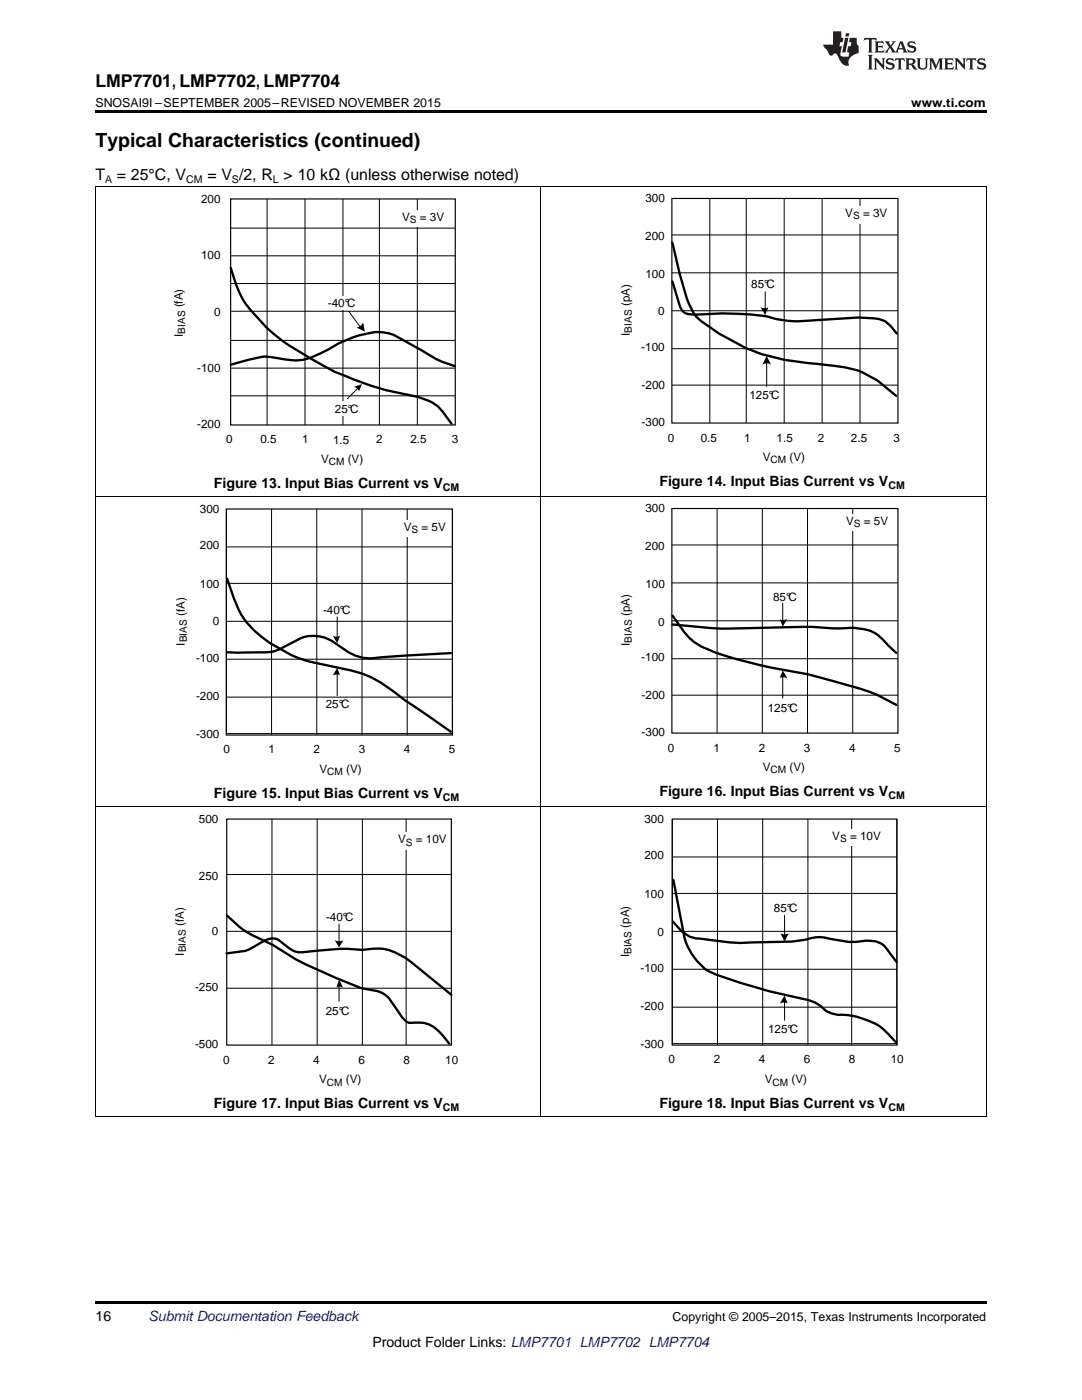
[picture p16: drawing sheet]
<svg xmlns="http://www.w3.org/2000/svg" width="216mm" height="279mm" viewBox="0 0 216 279" stroke-linecap="round" stroke-linejoin="round" font-family="sans-serif">
<defs><g id="words">
<text font-size="3.9" x="19" y="29.3">Typical Characteristics (continued)</text>
<text font-size="3.5" x="19" y="17.3">LMP7701, LMP7702, LMP7704</text>
<g font-size="3.2">
<text x="19" y="36">T</text>
<text x="23.3" y="36">= 25°C, V</text>
<text x="41.4" y="36">= V /2, R &gt; 10 kΩ (unless otherwise noted)</text>
</g>
<g font-size="2.8">
<text x="42.7" y="97.4">Figure 13. Input Bias Current vs V</text>
<text x="131.6" y="97">Figure 14. Input Bias Current vs V</text>
<text x="42.7" y="159.2">Figure 15. Input Bias Current vs V</text>
<text x="131.6" y="158.9">Figure 16. Input Bias Current vs V</text>
<text x="42.7" y="221.1">Figure 17. Input Bias Current vs V</text>
<text x="131.6" y="221.1">Figure 18. Input Bias Current vs V</text>
<text x="19" y="263.6">16</text>
<text x="74.3" y="268.9">Product Folder Links: LMP7701 LMP7702 LMP7704</text>
</g>
<text font-size="2.8" fill="#0000c8" x="29.6" y="263.6">Submit Documentation Feedback</text>
<g font-size="2.5">
<text x="19" y="21.4">SNOSAI9I –SEPTEMBER 2005–REVISED NOVEMBER 2015</text>
<text x="181.8" y="21.4">www.ti.com</text>
<text x="134.2" y="263.6">Copyright © 2005–2015, Texas Instruments Incorporated</text>
</g>
<g font-size="2.3">
<text x="40.1" y="40.5">200</text>
<text x="128.8" y="40.4">300</text>
<text x="80.2" y="44.1">V</text>
<text x="83.8" y="44.1">= 3V</text>
<text x="128.7" y="48">200</text>
<text x="168.7" y="43.3">V</text>
<text x="172.2" y="43.3">= 3V</text>
<text x="40.1" y="51.7">100</text>
<text x="128.8" y="55.4">100</text>
<text x="149.9" y="57.4">85°C</text>
<text x="36.5" y="61.4" transform="rotate(-90 36.5 61.4)">(fA)</text>
<text x="42.7" y="63">0</text>
<text x="65.4" y="61.2">-40°C</text>
<text x="125.7" y="61.1" transform="rotate(-90 125.7 61.1)">(pA)</text>
<text x="131.3" y="63">0</text>
<text x="36.5" y="67.2" transform="rotate(-90 36.5 67.2)">I</text>
<text x="125.7" y="67" transform="rotate(-90 125.7 67)">I</text>
<text x="128" y="70.1">-100</text>
<text x="39.4" y="74.2">-100</text>
<text x="128" y="77.6">-200</text>
<text x="66.8" y="82.3">25°C</text>
<text x="149.6" y="79.7">125°C</text>
<text x="39.4" y="85.5">-200</text>
<text x="45.1" y="88.5">0</text>
<text x="52" y="88.5">0.5</text>
<text x="60.3" y="88.5">1</text>
<text x="66.5" y="88.6">1.5</text>
<text x="75" y="88.5">2</text>
<text x="81.9" y="88.5">2.5</text>
<text x="90.1" y="88.5">3</text>
<text x="128" y="85.1">-300</text>
<text x="133.3" y="88.2">0</text>
<text x="139.8" y="88.2">0.5</text>
<text x="148.5" y="88.2">1</text>
<text x="155" y="88.2">1.5</text>
<text x="163.2" y="88.2">2</text>
<text x="169.8" y="88.2">2.5</text>
<text x="178.3" y="88.2">3</text>
<text x="64.1" y="92.4">V</text>
<text x="69.4" y="92.4">(V)</text>
<text x="152.2" y="92">V</text>
<text x="157.6" y="92">(V)</text>
<text x="39.9" y="102.3">300</text>
<text x="80.6" y="106">V</text>
<text x="84.1" y="106">= 5V</text>
<text x="128.8" y="102.2">300</text>
<text x="168.8" y="104.8">V</text>
<text x="172.4" y="104.8">= 5V</text>
<text x="39.9" y="109.6">200</text>
<text x="128.7" y="109.9">200</text>
<text x="39.9" y="117.3">100</text>
<text x="128.8" y="117.3">100</text>
<text x="154.3" y="119.9">85°C</text>
<text x="36.9" y="123" transform="rotate(-90 36.9 123)">(fA)</text>
<text x="42.5" y="124.8">0</text>
<text x="64.5" y="122.5">-40°C</text>
<text x="125.7" y="123" transform="rotate(-90 125.7 123)">(pA)</text>
<text x="131.3" y="124.8">0</text>
<text x="36.9" y="128.9" transform="rotate(-90 36.9 128.9)">I</text>
<text x="125.7" y="128.9" transform="rotate(-90 125.7 128.9)">I</text>
<text x="128" y="132">-100</text>
<text x="39.1" y="132.1">-100</text>
<text x="39.1" y="139.8">-200</text>
<text x="65" y="141.4">25°C</text>
<text x="128" y="139.5">-200</text>
<text x="153.2" y="142.1">125°C</text>
<text x="39.1" y="147.3">-300</text>
<text x="128" y="146.9">-300</text>
<text x="44.6" y="150.3">0</text>
<text x="53.6" y="150.3">1</text>
<text x="62.6" y="150.3">2</text>
<text x="63.8" y="154.2">V</text>
<text x="69.1" y="154.2">(V)</text>
<text x="71.6" y="150.3">3</text>
<text x="80.6" y="150.3">4</text>
<text x="89.6" y="150.3">5</text>
<text x="133.3" y="150.1">0</text>
<text x="142.3" y="150.1">1</text>
<text x="151.4" y="150.1">2</text>
<text x="152.2" y="153.9">V</text>
<text x="157.6" y="153.9">(V)</text>
<text x="160.4" y="150.1">3</text>
<text x="169.4" y="150.1">4</text>
<text x="178.4" y="150">5</text>
<text x="39.7" y="164.2">500</text>
<text x="128.6" y="164.2">300</text>
<text x="166.1" y="167.7">V</text>
<text x="169.6" y="167.7">= 10V</text>
<text x="79.4" y="168.3">V</text>
<text x="83" y="168.3">= 10V</text>
<text x="128.6" y="171.5">200</text>
<text x="39.7" y="175.7">250</text>
<text x="128.6" y="179.1">100</text>
<text x="36.7" y="184.8" transform="rotate(-90 36.7 184.8)">(fA)</text>
<text x="65.1" y="183.8">-40°C</text>
<text x="125.6" y="185.2" transform="rotate(-90 125.6 185.2)">(pA)</text>
<text x="154.4" y="182">85°C</text>
<text x="36.7" y="190.7" transform="rotate(-90 36.7 190.7)">I</text>
<text x="42.3" y="186.5">0</text>
<text x="125.6" y="191.1" transform="rotate(-90 125.6 191.1)">I</text>
<text x="131.2" y="186.7">0</text>
<text x="38.9" y="197.7">-250</text>
<text x="127.8" y="193.9">-100</text>
<text x="65" y="202.5">25°C</text>
<text x="127.8" y="201.6">-200</text>
<text x="38.9" y="209.2">-500</text>
<text x="127.8" y="209.2">-300</text>
<text x="153.3" y="206.1">125°C</text>
<text x="44.5" y="212.3">0</text>
<text x="53.5" y="212.3">2</text>
<text x="62.5" y="212.3">4</text>
<text x="71.5" y="212.3">6</text>
<text x="80.5" y="212.3">8</text>
<text x="88.9" y="212.3">10</text>
<text x="133.4" y="212.2">0</text>
<text x="142.4" y="212.2">2</text>
<text x="151.4" y="212.2">4</text>
<text x="160.4" y="212.2">6</text>
<text x="169.4" y="212.2">8</text>
<text x="177.8" y="212.2">10</text>
<text x="63.7" y="216.2">V</text>
<text x="69" y="216.2">(V)</text>
<text x="152.6" y="216.2">V</text>
<text x="157.9" y="216.2">(V)</text>
</g>
<g font-size="2.1">
<text x="21" y="36.6">A</text>
<text x="37.1" y="36.6">CM</text>
<text x="46.3" y="36.6">S</text>
<text x="54.5" y="36.6">L</text>
<text x="88.4" y="97.9">CM</text>
<text x="177.3" y="97.5">CM</text>
<text x="88.4" y="159.8">CM</text>
<text x="177.3" y="159.4">CM</text>
<text x="88.4" y="221.7">CM</text>
<text x="177.3" y="221.7">CM</text>
</g>
<g font-size="2">
<text x="81.8" y="44.6">S</text>
<text x="170.2" y="43.7">S</text>
<text x="36.9" y="66.6" transform="rotate(-90 36.9 66.6)">BIAS</text>
<text x="126.1" y="66.4" transform="rotate(-90 126.1 66.4)">BIAS</text>
<text x="65.6" y="92.8">CM</text>
<text x="153.8" y="92.4">CM</text>
<text x="82.1" y="106.4">S</text>
<text x="170.4" y="105.2">S</text>
<text x="37.3" y="128.2" transform="rotate(-90 37.3 128.2)">BIAS</text>
<text x="126.1" y="128.2" transform="rotate(-90 126.1 128.2)">BIAS</text>
<text x="65.3" y="154.6">CM</text>
<text x="153.8" y="154.3">CM</text>
<text x="81" y="168.7">S</text>
<text x="167.6" y="168.1">S</text>
<text x="37.1" y="190.1" transform="rotate(-90 37.1 190.1)">BIAS</text>
<text x="126" y="190.4" transform="rotate(-90 126 190.4)">BIAS</text>
<text x="65.2" y="216.6">CM</text>
<text x="154.1" y="216.6">CM</text>
</g>
</g></defs>
<path d="M19 259.7h177.8v.5h-177.8z" fill="#000"/>
<path d="M19.1 161v61.9M45.2 174.5h44.9M54.3 163.5v45.1M63.3 163.5v45.1M72.3 163.5v45.1M81 163.5v45.1M107.9 161v61.9M196.8 161v61.9M45.2 197.2h44.9M45.2 185.9h44.9M19 222.8h177.8" fill="none" stroke="#000" stroke-width=".2"/>
<path d="M45.2 190.3l3.7-.5 1-.4 3-1.8a2.82 2.82 0 0 1 2.8 .1 6.2 6.2 0 0 0 4.7 2.3l7.5-.7 4.4 .3a10.5 10.5 0 0 1 9.5 2.2l8.3 6.7M45.3 182.7a22.2 22.2 0 0 0 9.1 5.9l4.5 2.8 8.3 3.9 4.9 1.9 3.2 .6 .8 .3 1.5 1.1 2.7 3.9a2.07 2.07 0 0 0 2.3 1 5.9 5.9 0 0 1 5.8 2.6l1.2 1.6" fill="none" stroke="#000" stroke-width=".47"/>
<path d="M45.2 163.5h44.9v45.1h-44.9z" fill="none" stroke="#000" stroke-width=".23"/>
<g fill="#fff">
<path d="M79.3 166.1h9.9v3.5h-9.9z" fill-rule="evenodd"/>
<path d="M65 181.8h6.1v2.6h-6.1z" fill-rule="evenodd"/>
</g>
<path d="M67.7 184.4v3.5" fill="none" stroke="#000" stroke-width=".2"/>
<path d="M66.8 187.6l.1 .1a1.71 1.71 0 0 0 1.6-.1l-.8 1.5z" fill-rule="evenodd" fill="#000"/>
<path d="M65 200.4h5.3v2.9h-5.3z" fill-rule="evenodd" fill="#fff"/>
<g fill="none" stroke="#000" stroke-width=".2">
<path d="M134.1 163.5v45.1M134.1 178.3h44.9M134.1 171h44.9M143.2 163.5v45.1M152.2 163.5v45.1M161.2 163.5v45.1M169.9 163.5v45.1M179 163.5v45.1M67.7 196.6v3.2M134.1 193.4h44.9M134.1 185.9h44.9M134.1 201h44.9"/>
<path d="M134.1 208.3h44.9"/>
</g>
<path d="M67.7 195.5l.8 1.7a1.23 1.23 0 0 0-1.5-.1l.1 .1z" fill-rule="evenodd" fill="#000"/>
<path d="M134.4 175.6l2.2 11.6a12 12 0 0 0 4.7 6.6 101.4 101.4 0 0 0 20.1 5.8 8.1 8.1 0 0 1 3.6 2.3l1 .4 1.3 .3a13.9 13.9 0 0 1 8.9 2.8l2.7 2.7M134.3 183.9a7.6 7.6 0 0 0 4.7 3.4h.6a40.9 40.9 0 0 0 10.6 .8l7.8-.2 2.7-.4a7.4 7.4 0 0 1 4.7-.2 15.7 15.7 0 0 0 7.5 .4 4.6 4.6 0 0 1 3.7 1.2l2.3 3.1" fill="none" stroke="#000" stroke-width=".47"/>
<path d="M134.1 163.5h44.9v45.1h-44.9z" fill="none" stroke="#000" stroke-width=".23"/>
<g fill="#fff">
<path d="M166.2 165.5h9.6v3.2h-9.6z" fill-rule="evenodd"/>
<path d="M154.5 179.8h5.3v2.9h-5.3z" fill-rule="evenodd"/>
</g>
<path d="M156.6 182.7v4" fill="none" stroke="#000" stroke-width=".2"/>
<path d="M155.7 186.2a1.39 1.39 0 0 0 1.7 0l-.8 1.7z" fill-rule="evenodd" fill="#000"/>
<path d="M153.4 203.9h6.4v2.9h-6.4z" fill-rule="evenodd" fill="#fff"/>
<g fill="none" stroke="#000" stroke-width=".2">
<path d="M19.1 99.1v61.9M107.9 99.1v61.9M196.8 99.1v61.9M45.2 101.6v45.1M45.2 116.4h45.1M45.2 109.1h45.1M54.2 101.6v45.1M63.2 101.6v45.1M72.2 101.6v45.1M81.3 101.6v45.1M90.3 101.6v45.1M45.2 139.1h45.1"/>
<path d="M45.2 131.6h45.1M45.2 124h45.1M45.2 146.4h45.1M19 161h177.8M156.6 199.8v3.8"/>
</g>
<path d="M156.6 198.7l.6 1.6a1.68 1.68 0 0 0-1.5 0z" fill-rule="evenodd" fill="#000"/>
<path d="M45.3 115.5l1.4 4a16.2 16.2 0 0 0 7.2 8.9 25.3 25.3 0 0 0 7.9 3.6l8.2 1.8a20.2 20.2 0 0 1 8.7 4.3l2.1 1.6 9.1 6.3M45.4 130.2h3.3a27.5 27.5 0 0 0 6.1-.2l5.2-2.6a7.3 7.3 0 0 1 6.1 .5l3.4 2.3a8.9 8.9 0 0 0 6.8 1l13.7-.9" fill="none" stroke="#000" stroke-width=".47"/>
<path d="M45.2 101.6h45.1v45.1h-45.1z" fill="none" stroke="#000" stroke-width=".23"/>
<g fill="#fff">
<path d="M80.7 103.9h8.1v3.2h-8.1z" fill-rule="evenodd"/>
<path d="M64.4 120.5h6.1v2.6h-6.1z" fill-rule="evenodd"/>
</g>
<path d="M67.3 123.1v4.1" fill="none" stroke="#000" stroke-width=".2"/>
<path d="M66.4 126.9a1.68 1.68 0 0 0 1.5 0l-.6 1.5z" fill-rule="evenodd" fill="#000"/>
<path d="M65 139.4h5.2v2.6h-5.2z" fill-rule="evenodd" fill="#fff"/>
<path d="M134.1 116.3h45.1M134.1 108.8h45.1M67.3 134.5v4.3M134.1 138.7h45.1M134.1 131.5h45.1M134.1 123.9h45.1" fill="none" stroke="#000" stroke-width=".2"/>
<path d="M67.3 133.3l.6 1.5h.1a1.91 1.91 0 0 0-1.6 0z" fill-rule="evenodd" fill="#000"/>
<path d="M134.1 101.5h45.1v44.8h-45.1z" fill="none" stroke="#000" stroke-width=".23"/>
<g fill="#fff">
<path d="M154.1 117.8h5.3v2.9h-5.3z" fill-rule="evenodd"/>
<path d="M153.3 139.9h6.4v2.9h-6.4z" fill-rule="evenodd"/>
</g>
<path d="M143.1 101.5v44.8M152.1 101.5v44.8M161.1 101.5v44.8M170.2 101.5v44.8M156.2 120.4v3.5M156.2 135v4.3" fill="none" stroke="#000" stroke-width=".2"/>
<g fill="#000">
<path d="M155.5 123.6a2.01 2.01 0 0 0 1.6 0l-.9 1.5z" fill-rule="evenodd"/>
<path d="M156.2 133.8l.8 1.5a1.68 1.68 0 0 0-1.5 0z" fill-rule="evenodd"/>
</g>
<path d="M134.2 124.6l9.7 .9 16.5-.4 7.1 .3a12 12 0 0 1 7 .9l1.7 1.4 2.6 2.6M134.2 122.9l2.4 3.3a11.7 11.7 0 0 0 6.3 4.1 105.9 105.9 0 0 0 18.3 4.3l4.6 1.2a41.5 41.5 0 0 1 13 4.9" fill="none" stroke="#000" stroke-width=".47"/>
<path d="M168.7 102.6h8.4v3.3h-8.4z" fill-rule="evenodd" fill="#fff"/>
<g fill="none" stroke="#000" stroke-width=".2">
<path d="M19.1 37.3v61.8M53.3 39.7v45.1M60.9 39.7v45.1M68.4 39.7v45.1M75.7 39.7v45.1M83.3 39.7v45.1M107.9 37.3v61.8M196.8 37.3v61.8M46 56.6h44.8M46 51.1h44.8M46 45.5h44.8M46 79h44.8"/>
<path d="M46 73.5h44.8M46 67.9h44.8M46 62.1h44.8M19 99.1h177.8"/>
</g>
<path d="M46 53.5a21.4 21.4 0 0 0 7.2 11.9 39.9 39.9 0 0 0 8.9 6.2 38.6 38.6 0 0 0 8.3 4.1l6.6 2.2 6.4 1.3a8.3 8.3 0 0 1 5 3.1l1.7 2.3M46 72.8l6.3-1.6h1.7a14.8 14.8 0 0 0 7.8 .2l3.9-1.7a21.3 21.3 0 0 1 9.5-3.4 7.7 7.7 0 0 1 4.4 1.1l7.3 4.2 3.8 1.5" fill="none" stroke="#000" stroke-width=".47"/>
<path d="M46 39.7h44.8v45.1h-44.8z" fill="none" stroke="#000" stroke-width=".23"/>
<g fill="#fff">
<path d="M80.4 42h8.1v3.2h-8.1z" fill-rule="evenodd"/>
<path d="M65.5 59.2h5.8v2.6h-5.8z" fill-rule="evenodd"/>
<path d="M67 80.2h4.9v2.9h-4.9z" fill-rule="evenodd"/>
</g>
<path d="M141.6 39.6v44.8M148.9 39.6v44.8M156.5 39.6v44.8M164 39.6v44.8M171.6 39.6v44.8M69.6 62.1l2.3 3.2M71.3 77.5l-2 2.1" fill="none" stroke="#000" stroke-width=".2"/>
<g fill="#000">
<path d="M70.5 77.2l1.7-.5-.6 1.4 .1 .1a1.41 1.41 0 0 0-1.2-1z" fill-rule="evenodd"/>
<path d="M71 65.3a1.77 1.77 0 0 0 1.5-.9l.3 1.8z" fill-rule="evenodd"/>
</g>
<path d="M134.1 39.6h45.1v44.8h-45.1z" fill="none" stroke="#000" stroke-width=".23"/>
<path d="M168.7 41.1h8.4v3.5h-8.4z" fill-rule="evenodd" fill="#fff"/>
<path d="M134.1 54.5h45.1M134.1 46.9h45.1M134.1 76.9h45.1M134.1 69.6h45.1M134.1 62h45.1" fill="none" stroke="#000" stroke-width=".2"/>
<path d="M134.2 48.4l1.4 6.2 1.4 4.9a8.9 8.9 0 0 0 2.8 4.5 38.3 38.3 0 0 0 23 8.6l4.1 .5a17.9 17.9 0 0 1 8.2 2.8l3.7 3.1M134.2 56.2l1.5 5.1a2.45 2.45 0 0 0 2.9 1.5 64.4 64.4 0 0 1 14.5 .4 18.2 18.2 0 0 0 7 .9l11.2-.7 3.1 .1 1 .2 1.2 .4 1.1 1 1.2 1.5" fill="none" stroke="#000" stroke-width=".47"/>
<g fill="#fff">
<path d="M149.8 55.3h5.2v2.9h-5.2z" fill-rule="evenodd"/>
<path d="M149.5 77.7h6.7v2.7h-6.7z" fill-rule="evenodd"/>
</g>
<path d="M19 37.2h177.8M152.7 58.2v3.5M153 72.2v5" fill="none" stroke="#000" stroke-width=".2"/>
<g fill="#000">
<path d="M151.8 61.3a1.69 1.69 0 0 0 1.5 0l-.6 1.6z" fill-rule="evenodd"/>
<path d="M153 71l.9 1.8-.2-.1a1.58 1.58 0 0 0-1.6 .1z" fill-rule="evenodd"/>
</g>
<path d="M19 22h177.8v.5h-177.8z" fill="#000"/>
<g fill="#231f20">
<path d="M172.5 7.6l-.1 .5 .4-.2h.6v.1v2.1l-.2 .4h.9l-.2-.4v-2.1l.1-.1h.5l.5 .2-.2-.5zM174.5 8.3l.2 .3v1.5l-.2 .4h1.8l.2-.6a1.04 1.04 0 0 1-1.3 .2v-.7h.6l.3 .2v-.6l-.3 .2h-.6v-.6l.8-.1 .4 .3-.2-.5zM176.5 8.3l.9 1.1-.9 1.1h.8l-.2-.2 .4-.7 .5 .7-.2 .2h1.5l-.2-.2 .2-.4h.9l.1 .4-.2 .2h1l-.3-.3-.7-1.9h-.5l-.9 2-.8-1 .9-1h-.8l.1 .3-.4 .5-.3-.6 .1-.2zM179.7 8.6l.4 1h-.7zM181.3 8.4a.63 .63 0 0 0-.2 .7 .63 .63 0 0 0 .6 .4l.6 .2 .1 .2a.75 .75 0 0 1-.7 .4 .75 .75 0 0 1-.6-.5l.1 .7 .1-.1a1.11 1.11 0 0 0 1.5-.6 1.13 1.13 0 0 0-1.2-.8l-.1-.4a1.04 1.04 0 0 1 1.2 .2l-.2-.5-.2 .1-.4-.2zM173.2 10.9l.2 .4v2.2l-.2 .4h1l-.3-.4v-2.2l.3-.4zM174.3 11.6l.3 .4v1.5l-.3 .4h.8l-.2-.4v-1.3l1.5 1.7v-1.9l.2-.4h-.7l.2 .4v.9l-1.1-1.3zM177 11.8a.62 .62 0 0 0-.2 .7 .62 .62 0 0 0 .6 .4l.6 .1 .1 .3a.76 .76 0 0 1-.7 .3 .76 .76 0 0 1-.7-.4l.2 .7 .1-.1a1.11 1.11 0 0 0 1.5-.6 1.13 1.13 0 0 0-1.2-.8l-.1-.4a1.04 1.04 0 0 1 1.2 .2l-.2-.6-.2 .1-.5-.1zM178.7 11.6l-.2 .6a.61 .61 0 0 1 .8-.3v1.6l-.2 .4h.9l-.2-.4v-1.6a.63 .63 0 0 1 .7 .3l-.1-.6zM180.6 11.6l.3 .4v1.5l-.3 .4h1l-.2-.2-.1-.8 .6 .2a.76 .76 0 0 0 1.2 .7l-1-1a.58 .58 0 0 0 .6-.5 .58 .58 0 0 0-.5-.6zM181.4 11.9h.1a.45 .45 0 0 1 .5 .1 .45 .45 0 0 1 .1 .5l-.8 .2zM182.9 11.6l.2 .2a2.17 2.17 0 0 0 .3 1.9 .99 .99 0 0 0 1.6-.6v-1.1l.2-.4h-.7l.2 .2a1.92 1.92 0 0 1-.2 1.8 .6 .6 0 0 1-.9-.5v-1.1l.2-.4zM185.4 11.6l.2 .4v1.5l-.2 .4h.7l-.2-.4v-1.4l.8 1.8 .8-1.8v1.4l-.2 .4h.9l-.2-.4v-1.5l.2-.4h-.8l-.6 1.5-.6-1.5zM188.4 11.6l.2 .4v1.5l-.2 .4h1.8l.1-.6a1.04 1.04 0 0 1-1.2 .1v-.6h.5l.4 .2v-.6l-.4 .2h-.5v-.7h.8l.3 .3-.1-.6zM190.5 11.6l.2 .4v1.5l-.2 .4h.7l-.2-.4v-1.3l1.5 1.7v-1.9l.2-.4h-.7l.2 .4v.9l-1.1-1.3zM192.9 11.6l-.1 .6a.61 .61 0 0 1 .7-.3l.1 1.6-.3 .4h1l-.3-.4 .1-1.6a.63 .63 0 0 1 .7 .3l-.1-.6zM195.2 11.8a.62 .62 0 0 0-.2 .7 .62 .62 0 0 0 .6 .4l.6 .1 .1 .3a.76 .76 0 0 1-.7 .3 .76 .76 0 0 1-.6-.4l.1 .7 .1-.1a1.11 1.11 0 0 0 1.6-.6 1.13 1.13 0 0 0-1.3-.8l-.1-.4a1.04 1.04 0 0 1 1.2 .2l-.1-.6-.2 .1-.5-.1z"/>
<path d="M166.2 6.3v2.6h-1.9v.4l.8 .9a.91 .91 0 0 0 1 .8 .56 .56 0 0 1 .5-.3 .56 .56 0 0 1 .5 .3l.4 .8a1.53 1.53 0 0 0 1.9 1.2 1.54 1.54 0 0 1 1-2.1l.9-.3v-1.4a1.52 1.52 0 0 1-.4-1.6h-1.3l-.2 .8h.5l-.2 .8h-.5l-.1 1v.2l.4 .1-.2 .8a1.93 1.93 0 0 1-1.6-.3l.3-1.8h-.5l.2-.8h.4l.2-.8h-.4v-1.3zM168.6 7.6l-.6 2.9h.7l.6-2.9zM168.8 6.6l-.1 .7h.6l.2-.7z"/>
</g>
<use href="#words"/>
</svg>
